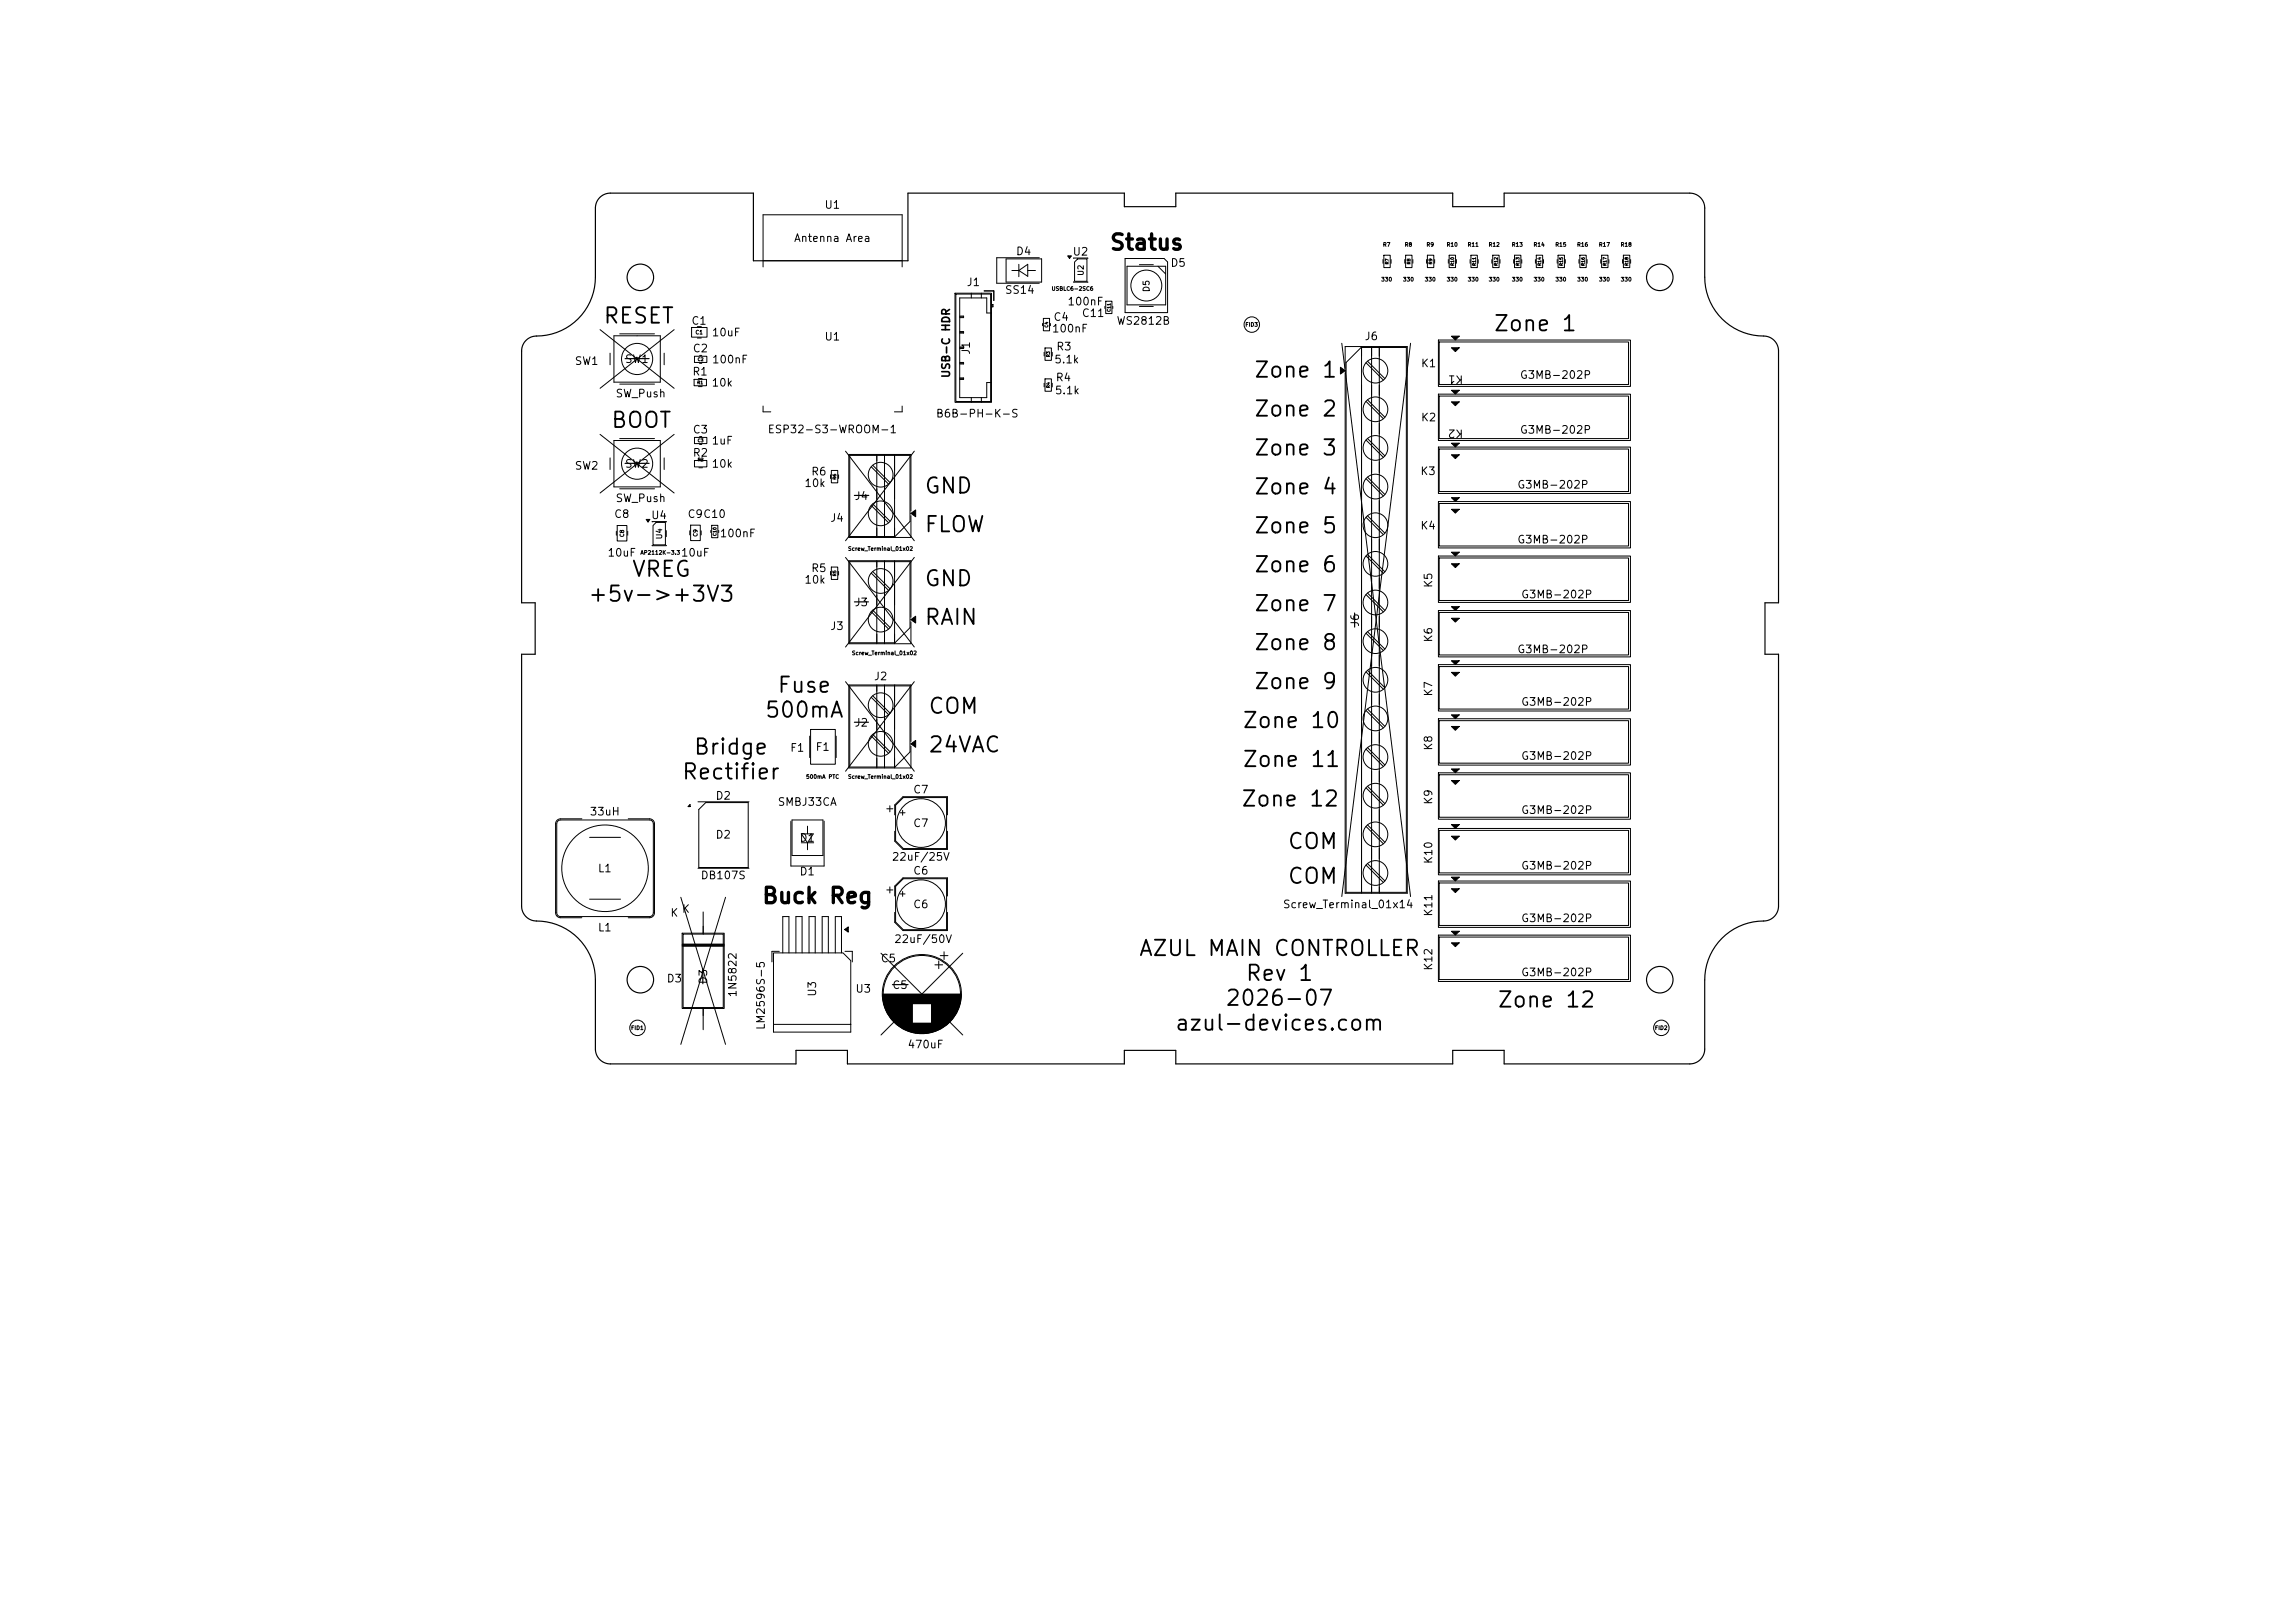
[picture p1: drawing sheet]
<svg xmlns="http://www.w3.org/2000/svg" width="297mm" height="210mm" viewBox="0 0 297 210" stroke-linecap="round" stroke-linejoin="round" font-family="sans-serif">
<defs><g id="words">
<g font-size="2">
<text x="143.5" y="32.9">Status</text>
<text x="78" y="42.4">RESET</text>
<text x="193.2" y="43.4">Zone 1</text>
<text x="162.2" y="49.4">Zone 1</text>
<text x="78.9" y="55.9">BOOT</text>
<text x="162.2" y="54.4">Zone 2</text>
<text x="162.2" y="59.4">Zone 3</text>
<text x="119.5" y="64.4">GND</text>
<text x="162.2" y="64.5">Zone 4</text>
<text x="119.5" y="69.4">FLOW</text>
<text x="162.2" y="69.5">Zone 5</text>
<text x="81.6" y="75.1">VREG</text>
<text x="119.5" y="76.4">GND</text>
<text x="162.2" y="74.6">Zone 6</text>
<text x="76" y="78.4">+5v-&gt;+3V3</text>
<text x="119.5" y="81.4">RAIN</text>
<text x="162.2" y="79.6">Zone 7</text>
<text x="162.2" y="84.6">Zone 8</text>
<text x="162.2" y="89.7">Zone 9</text>
<text x="98.9" y="93.4">500mA</text>
<text x="100.5" y="90.1">Fuse</text>
<text x="120" y="92.9">COM</text>
<text x="160.7" y="94.7">Zone 10</text>
<text x="88.1" y="101.4">Rectifier</text>
<text x="89.6" y="98.1">Bridge</text>
<text x="120" y="97.9">24VAC</text>
<text x="160.7" y="99.7">Zone 11</text>
<text x="160.5" y="104.9">Zone 12</text>
<text x="166.5" y="110.4">COM</text>
<text x="98.5" y="117.4">Buck Reg</text>
<text x="166.5" y="114.9">COM</text>
<text x="147.3" y="124.2">AZUL MAIN CONTROLLER</text>
<text x="158.4" y="130.6">2026-07</text>
<text x="161.1" y="127.4">Rev 1</text>
<text x="193.7" y="130.9">Zone 12</text>
<text x="151.9" y="133.9">azul-devices.com</text>
</g>
<g font-size="1">
<text x="106.6" y="27.3">U1</text>
<text x="102.7" y="31.6">Antenna Area</text>
<text x="131.4" y="33.3">D4</text>
<text x="138.7" y="33.3">U2</text>
<text x="151.4" y="34.8">D5</text>
<text x="125" y="37.3">J1</text>
<text x="130" y="38.3">SS14</text>
<text x="136.3" y="41.8">C4</text>
<text x="138.1" y="39.8">100nF</text>
<text x="139.9" y="41.3">C11</text>
<text x="74.3" y="47.5">SW1</text>
<text x="80.8" y="47.2">SW1</text>
<text x="89.4" y="42.3">C1</text>
<text x="89.6" y="45.8">C2</text>
<text x="92" y="43.8">10uF</text>
<text x="92.1" y="47.3">100nF</text>
<text x="106.6" y="44.3">U1</text>
<text x="125.8" y="46" transform="rotate(-90 125.8 46)">J1</text>
<text x="136.1" y="43.3">100nF</text>
<text x="136.4" y="47.3">5.1k</text>
<text x="136.6" y="45.6">R3</text>
<text x="144.4" y="42.3">WS2812B</text>
<text x="176.5" y="44.3">J6</text>
<text x="183.8" y="47.8">K1</text>
<text x="79.6" y="51.7">SW_Push</text>
<text x="89.5" y="48.8">R1</text>
<text x="92" y="50.3">10k</text>
<text x="123.2" y="49" transform="rotate(-90 123.2 49)">USB-C HDR</text>
<text x="136.4" y="51.3">5.1k</text>
<text x="136.5" y="49.6">R4</text>
<text x="189.4" y="48.3" transform="rotate(-180 189.4 48.3)">K1</text>
<text x="196.6" y="49.3">G3MB-202P</text>
<text x="89.6" y="59.3">R2</text>
<text x="89.6" y="56.3">C3</text>
<text x="92" y="57.8">1uF</text>
<text x="99.3" y="56.3">ESP32-S3-WROOM-1</text>
<text x="121" y="54.3">B6B-PH-K-S</text>
<text x="183.8" y="54.8">K2</text>
<text x="189.4" y="55.3" transform="rotate(-180 189.4 55.3)">K2</text>
<text x="196.6" y="56.4">G3MB-202P</text>
<text x="74.3" y="61">SW2</text>
<text x="79.6" y="65.2">SW_Push</text>
<text x="80.8" y="60.8">SW2</text>
<text x="92" y="60.8">10k</text>
<text x="104" y="63.3">10k</text>
<text x="104.9" y="61.8">R6</text>
<text x="110.5" y="64.9">J4</text>
<text x="183.7" y="61.7">K3</text>
<text x="196.3" y="63.5">G3MB-202P</text>
<text x="79.4" y="67.3">C8</text>
<text x="84.2" y="67.4">U4</text>
<text x="88.9" y="67.3">C9C10</text>
<text x="93.1" y="69.8">100nF</text>
<text x="107.4" y="67.8">J4</text>
<text x="183.7" y="68.8">K4</text>
<text x="196.3" y="70.6">G3MB-202P</text>
<text x="78.5" y="72.3">10uF</text>
<text x="88" y="72.3">10uF</text>
<text x="104" y="75.8">10k</text>
<text x="104.9" y="74.3">R5</text>
<text x="185.6" y="76.2" transform="rotate(-90 185.6 76.2)">K5</text>
<text x="196.8" y="77.7">G3MB-202P</text>
<text x="107.4" y="81.8">J3</text>
<text x="110.5" y="78.7">J3</text>
<text x="176.1" y="81.2" transform="rotate(-90 176.1 81.2)">J6</text>
<text x="185.6" y="83.2" transform="rotate(-90 185.6 83.2)">K6</text>
<text x="113" y="88.3">J2</text>
<text x="196.3" y="84.8">G3MB-202P</text>
<text x="110.5" y="94.3">J2</text>
<text x="185.6" y="90.2" transform="rotate(-90 185.6 90.2)">K7</text>
<text x="196.8" y="91.6">G3MB-202P</text>
<text x="102.2" y="97.5">F1</text>
<text x="105.5" y="97.4">F1</text>
<text x="185.6" y="97.2" transform="rotate(-90 185.6 97.2)">K8</text>
<text x="196.8" y="98.6">G3MB-202P</text>
<text x="76.2" y="105.8">33uH</text>
<text x="92.5" y="103.7">D2</text>
<text x="100.6" y="104.5">SMBJ33CA</text>
<text x="118.1" y="102.9">C7</text>
<text x="118.1" y="107.3">C7</text>
<text x="185.6" y="104.2" transform="rotate(-90 185.6 104.2)">K9</text>
<text x="196.8" y="105.6">G3MB-202P</text>
<text x="77.3" y="113.1">L1</text>
<text x="92.5" y="108.8">D2</text>
<text x="103.4" y="109.2">D1</text>
<text x="103.4" y="113.5">D1</text>
<text x="115.3" y="111.6">22uF/25V</text>
<text x="118.1" y="113.4">C6</text>
<text x="185.6" y="111.9" transform="rotate(-90 185.6 111.9)">K10</text>
<text x="196.8" y="112.8">G3MB-202P</text>
<text x="86.7" y="118.9">K</text>
<text x="88.2" y="118.4">K</text>
<text x="90.6" y="114">DB107S</text>
<text x="118.1" y="117.8">C6</text>
<text x="165.9" y="117.8">Screw_Terminal_01x14</text>
<text x="185.6" y="118.7" transform="rotate(-90 185.6 118.7)">K11</text>
<text x="196.8" y="119.6">G3MB-202P</text>
<text x="77.3" y="120.8">L1</text>
<text x="113.9" y="124.8">C5</text>
<text x="115.6" y="122.3">22uF/50V</text>
<text x="185.6" y="125.7" transform="rotate(-90 185.6 125.7)">K12</text>
<text x="86.2" y="127.4">D3</text>
<text x="91.8" y="127.4" transform="rotate(-90 91.8 127.4)">D3</text>
<text x="95.6" y="129.1" transform="rotate(-90 95.6 129.1)">1N5822</text>
<text x="105.9" y="129.1" transform="rotate(-90 105.9 129.1)">U3</text>
<text x="110.6" y="128.7">U3</text>
<text x="115.4" y="128.2">C5</text>
<text x="196.8" y="126.6">G3MB-202P</text>
<text x="99.2" y="133.4" transform="rotate(-90 99.2 133.4)">LM2596S-5</text>
<text x="117.4" y="135.9">470uF</text>
</g>
<text font-size=".8" x="149" y="37.9" transform="rotate(-90 149 37.9)">D5</text>
<g font-size=".7">
<text x="140.4" y="35.8" transform="rotate(-90 140.4 35.8)">U2</text>
<text x="85.9" y="69.9" transform="rotate(-90 85.9 69.9)">U4</text>
</g>
<g font-size=".5">
<text x="178.9" y="32">R7</text>
<text x="181.7" y="32">R8</text>
<text x="184.5" y="32">R9</text>
<text x="187.2" y="32">R10</text>
<text x="189.9" y="32">R11</text>
<text x="192.6" y="32">R12</text>
<text x="195.6" y="32">R13</text>
<text x="198.4" y="32">R14</text>
<text x="201.2" y="32">R15</text>
<text x="204" y="32">R16</text>
<text x="206.9" y="32">R17</text>
<text x="209.7" y="32">R18</text>
<text x="136" y="37.7">USBLC6-2SC6</text>
<text x="178.7" y="36.5">330</text>
<text x="181.5" y="36.5">330</text>
<text x="184.3" y="36.5">330</text>
<text x="187.2" y="36.5">330</text>
<text x="189.9" y="36.5">330</text>
<text x="192.6" y="36.5">330</text>
<text x="195.6" y="36.5">330</text>
<text x="198.4" y="36.5">330</text>
<text x="201.2" y="36.5">330</text>
<text x="204" y="36.5">330</text>
<text x="206.9" y="36.5">330</text>
<text x="209.7" y="36.5">330</text>
<text x="89.9" y="43.4">C1</text>
<text x="161.1" y="42.4">FID3</text>
<text x="80.9" y="69.6" transform="rotate(-90 80.9 69.6)">C8</text>
<text x="82.8" y="71.9">AP2112K-3.3</text>
<text x="90.4" y="69.5" transform="rotate(-90 90.4 69.5)">C9</text>
<text x="109.7" y="71.4">Screw_Terminal_01x02</text>
<text x="110.2" y="84.9">Screw_Terminal_01x02</text>
<text x="104.3" y="100.9">500mA PTC</text>
<text x="109.7" y="100.9">Screw_Terminal_01x02</text>
<text x="81.6" y="133.4">FID1</text>
<text x="214.1" y="133.4">FID2</text>
</g>
<g font-size=".4">
<text x="179.8" y="34.3" transform="rotate(-90 179.8 34.3)">R7</text>
<text x="182.6" y="34.3" transform="rotate(-90 182.6 34.3)">R8</text>
<text x="185.4" y="34.3" transform="rotate(-90 185.4 34.3)">R9</text>
<text x="188.3" y="34.5" transform="rotate(-90 188.3 34.5)">R10</text>
<text x="191.1" y="34.5" transform="rotate(-90 191.1 34.5)">R11</text>
<text x="193.9" y="34.5" transform="rotate(-90 193.9 34.5)">R12</text>
<text x="196.7" y="34.5" transform="rotate(-90 196.7 34.5)">R13</text>
<text x="199.5" y="34.5" transform="rotate(-90 199.5 34.5)">R14</text>
<text x="202.4" y="34.5" transform="rotate(-90 202.4 34.5)">R15</text>
<text x="205.2" y="34.5" transform="rotate(-90 205.2 34.5)">R16</text>
<text x="208" y="34.5" transform="rotate(-90 208 34.5)">R17</text>
<text x="210.8" y="34.5" transform="rotate(-90 210.8 34.5)">R18</text>
<text x="143.8" y="40.4" transform="rotate(-90 143.8 40.4)">C11</text>
<text x="90.2" y="46.8">C2</text>
<text x="135.7" y="42.4" transform="rotate(-90 135.7 42.4)">C4</text>
<text x="136" y="46.3" transform="rotate(-90 136 46.3)">R3</text>
<text x="90.2" y="49.8">R1</text>
<text x="136" y="50.3" transform="rotate(-90 136 50.3)">R4</text>
<text x="90.2" y="59.8">R2</text>
<text x="90.2" y="57.3">C3</text>
<text x="108.3" y="62.1" transform="rotate(-90 108.3 62.1)">R6</text>
<text x="92.8" y="69.4" transform="rotate(-90 92.8 69.4)">C10</text>
<text x="108.3" y="74.6" transform="rotate(-90 108.3 74.6)">R5</text>
</g>
</g></defs>
<g fill="none" stroke="#000" stroke-width=".15">
<path d="M77.6 25.6a1.93 1.93 0 0 1 1.4-.6h18.5v8.7h20v-8.7h28v1.7h6.7v-1.7h35.8v1.7h6.7v-1.7h24a1.93 1.93 0 0 1 1.9 1.9v9a7.7 7.7 0 0 0 8 7.6 1.93 1.93 0 0 1 1.6 1.9v32.6h-1.8v6.7h1.8v32.5a1.93 1.93 0 0 1-2 2 7.6 7.6 0 0 0-7.6 7.6v8.9a1.93 1.93 0 0 1-1.9 2h-24v-1.8h-6.7v1.8h-35.8v-1.8h-6.7v1.8h-35.8v-1.8h-6.7v1.8h-24a1.93 1.93 0 0 1-1.9-2v-8.9a7.7 7.7 0 0 0-8-7.7 1.93 1.93 0 0 1-1.6-1.9v-32.5h1.8v-6.7h-1.8v-32.6a1.93 1.93 0 0 1 1.9-1.9 7.6 7.6 0 0 0 7.7-7.6v-9a1.93 1.93 0 0 1 .5-1.3zM80.9 60h3.1M80.9 46.4h3.1M110.6 77.9h1.8M110.6 64.1h1.8M175.3 79.3v1.8M110.6 93.5h1.8M91 125.3v2M115.5 127.4h2"/>
<circle cx="82.9" cy="35.9" r="1.71"/>
<circle cx="214.8" cy="35.9" r="1.71"/>
<circle cx="82.9" cy="126.8" r="1.71"/>
<circle cx="214.8" cy="126.8" r="1.71"/>
</g>
<g fill="none" stroke="#000" stroke-width=".13">
<path d="M98.7 34.5v-6.7h18v6.7M98.7 33.7h18M123.6 37.9h4.7v14.2h-4.7zM123.7 38h4.5v14h-4.5zM125.7 37.9v.7M127 37.9v.7M127.4 37.6h1.2v1.3M128.3 39.4h.2v.3h-.2M128.4 39.4v.3M130.2 33.5h4.6v3h-4.6zM130.9 35h1M131.9 34.2v1.6"/>
<path d="M131.9 35l1.1-.8v1.6zM133 35h1M134.5 33.4h-5.5v3.3h5.5M138.2 33.1h.5l-.3 .3zM139 33.4h1.8M139 36.5h1.8M139.5 33.5h1.2v2.9h-1.6v-2.5zM143 39.6v.3M143.1 39h.8v1.6h-.8zM144 39.6v.3M145.6 33.5h5l.5 .4v6.6h-5.5zM145.9 34.5h5v5h-5z"/>
<path d="M147.4 34.3h1.9M147.4 39.7h1.9M149.8 34.5l1.1 1M179 33.6v.5M179.1 33h.8v1.6h-.8zM180 33.6v.5M181.8 33.6v.5M181.9 33h.8v1.6h-.8zM182.8 33.6v.5M184.6 33.6v.5M184.7 33h.8v1.6h-.8zM185.7 33.6v.5"/>
<path d="M187.4 33.6v.5M187.5 33h.9v1.6h-.9zM188.5 33.6v.5M190.3 33.6v.5M190.4 33h.8v1.6h-.8zM191.3 33.6v.5M193.1 33.6v.5M193.2 33h.8v1.6h-.8zM194.1 33.6v.5M195.9 33.6v.5M196 33h.8v1.6h-.8zM196.9 33.6v.5"/>
<path d="M198.7 33.6v.5M198.8 33h.8v1.6h-.8zM199.7 33.6v.5M201.5 33.6v.5M201.6 33h.9v1.6h-.9zM202.6 33.6v.5M204.3 33.6v.5M204.5 33h.8v1.6h-.8zM205.4 33.6v.5M207.2 33.6v.5M207.3 33h.8v1.6h-.8zM208.2 33.6v.5"/>
<path d="M210 33.6v.5M210.1 33h.8v1.6h-.8zM211 33.6v.5M77.7 56.2l9.5 7.6M77.7 42.7l9.5 7.5M79 45.7v1.5M79 59.3v1.5M79.4 57h6v6h-6zM79.4 43.5h6v6h-6zM80.2 56.8h4.5M80.2 49.7h4.5M80.2 43.2h4.5"/>
<path d="M85.9 45.7v1.5M85.9 59.3v1.5M87.2 56.2l-9.5 7.6M87.2 42.7l-9.5 7.5M89.5 42.4h2v1.2h-2zM89.8 49.1h1.6v.8h-1.6zM89.9 46.1h1.6v.8h-1.6zM89.9 59.6h1.6v.8h-1.6zM89.9 56.6h1.6v.8h-1.6zM90.2 42.3h.6M90.2 43.7h.6M90.4 49h.5"/>
<path d="M90.4 50h.5M90.4 59.5h.5M90.5 46h.3M90.5 47h.3M90.5 56.5h.3M90.5 57.5h.3M98.7 52.5v.8h1M109.4 58.4l8.9 11.6M110 58.9h7.8v8.6l-2 1.9h-5.8zM113.5 58.8v10.7M114.5 58.8v10.7M115.8 58.8v10.7"/>
<path d="M116.7 52.5v.8h-.9M118.3 58.4l-8.9 11.6M124.2 47h.5M124.2 40.9h.5v.2h-.5M124.2 41h.5M124.2 42.9h.5v.2h-.5M124.2 43h.5M124.2 44.9h.5v.2h-.5M124.2 45h.5M124.2 46.9h.5v.2h-.5M124.2 48.9h.5v.2h-.5M124.2 49h.5"/>
<path d="M125.7 51.5v.6M127 51.5v.6M128.3 40.5h-.6v-1.9h-3.5v12.9h3.5v-2h.6M134.9 41.9v.2M135 41.2h.8v1.6h-.8zM135.1 45.6v.5M135.1 49.6v.5M135.2 49h.9v1.6h-.9zM135.2 45h.9v1.6h-.9zM135.9 41.9v.2M136.2 45.6v.5M136.2 49.6v.5"/>
<path d="M173.5 47.5l.6 .5-.6 .4zM173.6 44.4l8.9 71.6M174.1 47.7v-2.9h8v70.8h-8v-67.3M176.1 45h5.9v70.5h-7.8v-68.6zM176.2 44.8v70.8M176.8 46.9l2.2 2.3M176.8 51.9l2.2 2.3M176.8 56.9l2.2 2.3M177 46.7l2.2 2.3M177 51.7l2.2 2.3M177 56.7l2.2 2.3M177.5 44.8v70.8"/>
<path d="M178.5 44.8v70.8M182.5 44.4l-8.9 71.6M186.1 44h24.9v6h-24.9zM186.1 51h24.9v6h-24.9zM186.1 57.9h24.9v6h-24.9zM186.3 44.3h24.4v5.4h-24.4zM186.3 51.3h24.4v5.4h-24.4zM186.3 58.1h24.4v5.5h-24.4zM187.8 43.5h1l-.5 .5zM187.8 50.5h1l-.5 .5zM187.8 57.3h1l-.5 .6zM187.8 45h1l-.5 .5z"/>
<path d="M187.8 52h1l-.5 .5zM187.8 58.9h1l-.5 .4zM79.8 68.7v.6M79.9 68h1.2v2h-1.2zM80.2 63.3h4.5M81.2 68.7v.6M83.6 67.2h.5l-.2 .3zM84.4 67.5h1.8M84.4 70.6h1.8M84.9 67.6h1.2v2.9h-1.6v-2.5zM86.2 68.7v.7M89.3 68.7v.5"/>
<path d="M89.4 68h1.2v2h-1.2zM90.4 60.5h.5M90.7 68.7v.5M92 68.6v.3M92.1 68h.8v1.6h-.8zM93 68.6v.3M107.5 61.4v.5M107.5 73.9v.5M107.6 60.9h.8v1.6h-.8zM107.6 73.4h.8v1.6h-.8zM108.5 61.4v.5M108.5 73.9v.5"/>
<path d="M109.4 72.1l8.9 11.6M110 72.7h7.8v8.5l-2 2h-5.8zM112.8 74.2l2.2 2.2M112.8 79.2l2.2 2.2M112.8 60.4l2.2 2.2M112.8 65.4l2.2 2.2M112.9 74l2.3 2.2M112.9 79l2.3 2.2M112.9 60.2l2.3 2.2M112.9 65.2l2.3 2.2M113.5 72.6v10.7M114.5 72.6v10.7"/>
<path d="M115.8 72.6v10.7M117.9 66.4l.6-.4v.9zM117.9 79.9v-7.3h-8.1v10.7h8.1v-2.8M117.9 66.1v-7.3h-8.1v10.7h8.1v-2.8M118.3 72.1l-8.9 11.6M176.8 61.9l2.2 2.3M176.8 66.9l2.2 2.3M176.8 71.9l2.2 2.3M176.8 76.9l2.2 2.3M177 61.7l2.2 2.3M177 66.7l2.2 2.3M177 71.7l2.2 2.3"/>
<path d="M177 76.7l2.2 2.3M186.1 79h24.9v6h-24.9zM186.1 72h24.9v6h-24.9zM186.1 64.9h24.9v6h-24.9zM186.3 79.3h24.4v5.4h-24.4zM186.3 72.2h24.4v5.5h-24.4zM186.3 65.1h24.4v5.6h-24.4zM187.8 78.5h1l-.5 .5zM187.8 71.4h1l-.5 .6zM187.8 64.4h1l-.5 .5zM187.8 73h1l-.5 .4zM187.8 65.9h1l-.5 .5z"/>
<path d="M104.8 95.3v2.7M104.9 94.4h3.2v4.5h-3.2zM108.2 95.3v2.7M109.4 88.2l8.9 11.6M110 88.8h7.8v8.5l-2 2h-5.8zM112.8 90.2l2.2 2.3M112.8 95.2l2.2 2.3M112.9 90l2.3 2.3M112.9 95l2.3 2.3M113.5 88.6v10.8M114.5 88.6v10.8M115.8 88.6v10.8"/>
<path d="M117.9 80.2l.6-.5v.9zM117.9 96.3l.6-.5v.9zM117.9 96v-7.4h-8.1v10.8h8.1v-2.8M118.3 88.2l-8.9 11.6M176.8 81.9l2.2 2.3M176.8 86.9l2.2 2.3M176.8 91.9l2.2 2.3M176.8 96.9l2.2 2.3M177 81.7l2.2 2.3M177 86.7l2.2 2.3M177 91.7l2.2 2.3M177 96.7l2.2 2.3"/>
<path d="M186.1 86h24.9v6h-24.9zM186.1 93h24.9v6h-24.9zM186.3 86.3h24.4v5.4h-24.4zM186.3 93.3h24.4v5.5h-24.4zM187.8 85.5h1l-.5 .5zM187.8 92.5h1l-.5 .5zM187.8 99.5h1l-.5 .5zM187.8 87h1l-.5 .5zM187.8 94h1l-.5 .5zM187.8 80h1l-.5 .5zM72.2 106.2l.4-.1h11.5a.5 .5 0 0 1 .5 .5l-.1 11.5a.5 .5 0 0 1-.5 .5h-11.4a.5 .5 0 0 1-.5-.5l-.1-11.5zM75.3 106h-2.7a.65 .65 0 0 0-.7 .6v11.5a.65 .65 0 0 0 .7 .7h2.7"/>
<path d="M76.3 108.4h4M76.3 116.4h4M81.3 106h2.8a.65 .65 0 0 1 .6 .6v11.5a.65 .65 0 0 1-.6 .7h-2.8M88.1 116.1l5.8 19M89.3 104.1v.3h-.3zM90.3 103.8h6.6M90.3 112.4h6.6M90.4 104.8l.9-.9h5.5v8.4h-6.4zM91 118v2.9M93.9 116.1l-5.8 19M102.4 106.3v5.8h4.2v-5.8M102.5 106.1h4v4.6h-4z"/>
<path d="M103.7 109h1.6M103.7 107.9h1.6l-.8 1.1zM104.5 106.9v1M104.5 109v1M114.8 104.7h.7M114.8 115.2h.7M115.2 104.3v.7M115.2 114.8v.7M115.8 105.4v-1.2l1.1-1.1h5.7v2.3M115.8 107.6v1.2l1.1 1.1h5.7v-2.3M115.8 115.9v-1.2l1.1-1.1h5.7v2.3M115.8 118.1v1.2l1.1 1.1h5.7v-2.3"/>
<path d="M116.5 105.2h.6M116.5 115.7h.6M116.8 104.9v.6M116.8 115.4v.6M116.9 103.2h5.6v6.6h-5.6l-1-1v-4.6zM116.9 113.7h5.6v6.6h-5.6l-1-1v-4.6zM176.8 101.9l2.2 2.3M176.8 106.9l2.2 2.3M176.8 111.9l2.2 2.3M177 101.7l2.2 2.3M177 106.7l2.2 2.3M177 111.7l2.2 2.3"/>
<path d="M186.1 107.2h24.9v6h-24.9zM186.1 100h24.9v6h-24.9zM186.1 114h24.9v6h-24.9zM186.3 107.4h24.4v5.5h-24.4zM186.3 100.2h24.4v5.6h-24.4zM186.3 114.2h24.4v5.6h-24.4zM187.8 106.7h1l-.5 .5zM187.8 113.5h1l-.5 .5zM187.8 108.2h1l-.5 .5zM187.8 101h1l-.5 .5zM187.8 115h1l-.5 .5zM88.3 120.8h5.4v9.7h-5.4z"/>
<path d="M88.3 122.2h5.4M88.3 122.3h5.4M88.3 122.4h5.4M88.4 120.9h5.2v9.5h-5.2zM88.4 122.2h5.2M88.4 122.4h5.2M91 130.4v2.8M100.1 123.3h9l1 1v8.2h-10zM100.1 132.6v1h10v-1M100.8 123.1h-.9v1.4M101.3 123.3v-4.7h.8v4.7M103 123.3v-4.7h.8v4.7"/>
<path d="M104.7 123.3v-4.7h.8v4.7M106.4 123.3v-4.7h.8v4.7M108.1 123.3v-4.7h.8v4.7M109.3 120.3l.5-.4v.7zM109.3 123.1h1v1.4M114 123.3l10.6 10.6M114.2 128.6h10.2M114.2 128.7h10.2M114.2 128.8h10.2M114.2 128.9h10.2M114.2 129h10.2M114.2 129.1h10.2"/>
<path d="M114.2 129.2h10.2M114.3 129.2h10M114.3 129.3h10M114.3 129.4h10M114.3 129.5h10M114.3 129.6h10M114.3 129.7h10M114.3 129.8h10M114.4 129.8h9.8M114.4 129.9h9.8M114.4 129.9h3.7M114.4 130h3.7"/>
<path d="M114.4 130.1h3.7M114.5 130.2h3.6M114.5 130.3h3.6M114.5 130.4h3.6M114.6 130.5h3.5M114.6 130.6h3.5M114.6 130.7h3.5M114.7 130.7h3.4M114.7 130.8h3.4M114.7 130.9h3.4M114.8 130.9h3.3M114.8 131h3.3"/>
<path d="M114.8 131.1h3.3M114.9 131.1h3.2M114.9 131.2h3.2M115 131.3h3.1M115 131.4h3.1M115.1 131.4h3M115.1 131.5h3M115.1 131.6h3M115.2 131.6h2.9M115.2 131.7h2.9M115.3 131.8h2.8M115.4 131.9h2.7"/>
<path d="M115.4 132h2.7M115.5 132h2.6M115.5 132.1h2.6M115.6 132.1h2.5M115.6 132.2h2.5M115.7 132.2h2.4M115.7 132.3h2.4M115.8 132.3h2.3M115.8 132.4h2.3M115.9 132.4h6.8M116 132.5h6.6M116 132.6h6.6"/>
<path d="M116.1 132.6h6.4M116.2 132.7h6.2M116.3 132.8h6M116.4 132.8h5.8M116.5 132.9h5.6M116.6 133h5.4M116.7 133h5.2M116.8 133.1h5M116.9 133.1h4.8M116.9 133.2h4.8M117 133.2h4.6M117.1 133.2h4.4"/>
<path d="M117.2 133.3h4.2M117.3 133.3h4M117.4 133.4h3.8M117.5 133.4h3.6M117.6 133.4h3.4M117.7 133.5h3.2M117.8 133.5h3M117.9 133.6h2.8M118.1 133.6h2.4M118.2 133.6h2.2M118.4 133.7h1.8M118.7 133.7h1.2"/>
<path d="M120.5 129.9h3.7M120.5 130h3.7M120.5 130.1h3.7M120.5 130.2h3.6M120.5 130.3h3.6M120.5 130.4h3.6M120.5 130.5h3.5M120.5 130.6h3.5M120.5 130.7h3.5M120.5 130.7h3.4M120.5 130.8h3.4M120.5 130.9h3.4"/>
<path d="M120.5 130.9h3.3M120.5 131h3.3M120.5 131.1h3.3M120.5 131.1h3.2M120.5 131.2h3.2M120.5 131.3h3.1M120.5 131.4h3.1M120.5 131.4h3M120.5 131.5h3M120.5 131.6h3M120.5 131.6h2.9M120.5 131.7h2.9"/>
<path d="M120.5 131.7h2.8M120.5 131.8h2.8M120.5 131.9h2.7M120.5 132h2.7M120.5 132h2.6M120.5 132.1h2.6M120.5 132.1h2.5M120.5 132.2h2.5M120.5 132.2h2.4M120.5 132.3h2.4M120.5 132.3h2.3M120.5 132.4h2.3"/>
<path d="M121 124.8h1M121.5 124.3v1M121.7 123.7h1M122.2 123.2v1M124.6 123.3l-10.6 10.6M186.1 121h24.9v6h-24.9zM186.3 121.2h24.4v5.6h-24.4zM187.8 120.5h1l-.5 .5zM187.8 122h1l-.5 .5z"/>
<circle cx="148.3" cy="36.9" r="2"/>
<circle cx="82.4" cy="46.5" r="2.02"/>
<circle cx="162" cy="42" r="1"/>
<circle cx="178" cy="58" r="1.6"/>
<circle cx="178" cy="48" r="1.6"/>
<circle cx="178" cy="53" r="1.6"/>
<circle cx="82.4" cy="60" r="2.02"/>
<circle cx="114" cy="66.4" r="1.6"/>
<circle cx="114" cy="75.2" r="1.6"/>
<circle cx="114" cy="61.4" r="1.6"/>
<circle cx="178" cy="73" r="1.6"/>
<circle cx="178" cy="63" r="1.6"/>
<circle cx="178" cy="68" r="1.6"/>
<circle cx="178" cy="78" r="1.6"/>
<circle cx="114" cy="96.3" r="1.6"/>
<circle cx="114" cy="91.3" r="1.6"/>
<circle cx="114" cy="80.2" r="1.6"/>
<circle cx="178" cy="83" r="1.6"/>
<circle cx="178" cy="88" r="1.6"/>
<circle cx="178" cy="98" r="1.6"/>
<circle cx="178" cy="93" r="1.6"/>
<circle cx="78.3" cy="112.3" r="5.6"/>
<circle cx="119.2" cy="106.5" r="3.1"/>
<circle cx="119.2" cy="117" r="3.1"/>
<circle cx="178" cy="103" r="1.6"/>
<circle cx="178" cy="108" r="1.6"/>
<circle cx="178" cy="113" r="1.6"/>
<circle cx="82.5" cy="133" r="1"/>
<circle cx="119.3" cy="128.6" r="5"/>
<circle cx="119.3" cy="128.6" r="5.1"/>
<circle cx="215" cy="133" r="1"/>
</g>
<g fill="#000">
<path d="M138.2 33.1h.5l-.3 .3zM173.5 47.5l.6 .5-.6 .4zM187.8 43.5h1l-.5 .5zM187.8 50.5h1l-.5 .5zM187.8 57.3h1l-.5 .6zM187.8 45h1l-.5 .5zM187.8 52h1l-.5 .5zM187.8 58.9h1l-.5 .4zM83.6 67.2h.5l-.2 .3zM117.9 66.4l.6-.4v.9zM187.8 78.5h1l-.5 .5zM187.8 71.4h1l-.5 .6z"/>
<path d="M187.8 64.4h1l-.5 .5zM187.8 73h1l-.5 .4zM187.8 65.9h1l-.5 .5zM117.9 80.2l.6-.5v.9zM117.9 96.3l.6-.5v.9zM187.8 85.5h1l-.5 .5zM187.8 92.5h1l-.5 .5zM187.8 87h1l-.5 .5zM187.8 94h1l-.5 .5zM187.8 80h1l-.5 .5zM89.3 104.1v.3h-.3zM187.8 106.7h1l-.5 .5z"/>
<path d="M187.8 99.5h1l-.5 .5zM187.8 113.5h1l-.5 .5zM187.8 108.2h1l-.5 .5zM187.8 101h1l-.5 .5zM187.8 115h1l-.5 .5zM109.3 120.3l.5-.4v.7zM187.8 120.5h1l-.5 .5zM187.8 122h1l-.5 .5z"/>
</g>
<use href="#words"/>
</svg>
